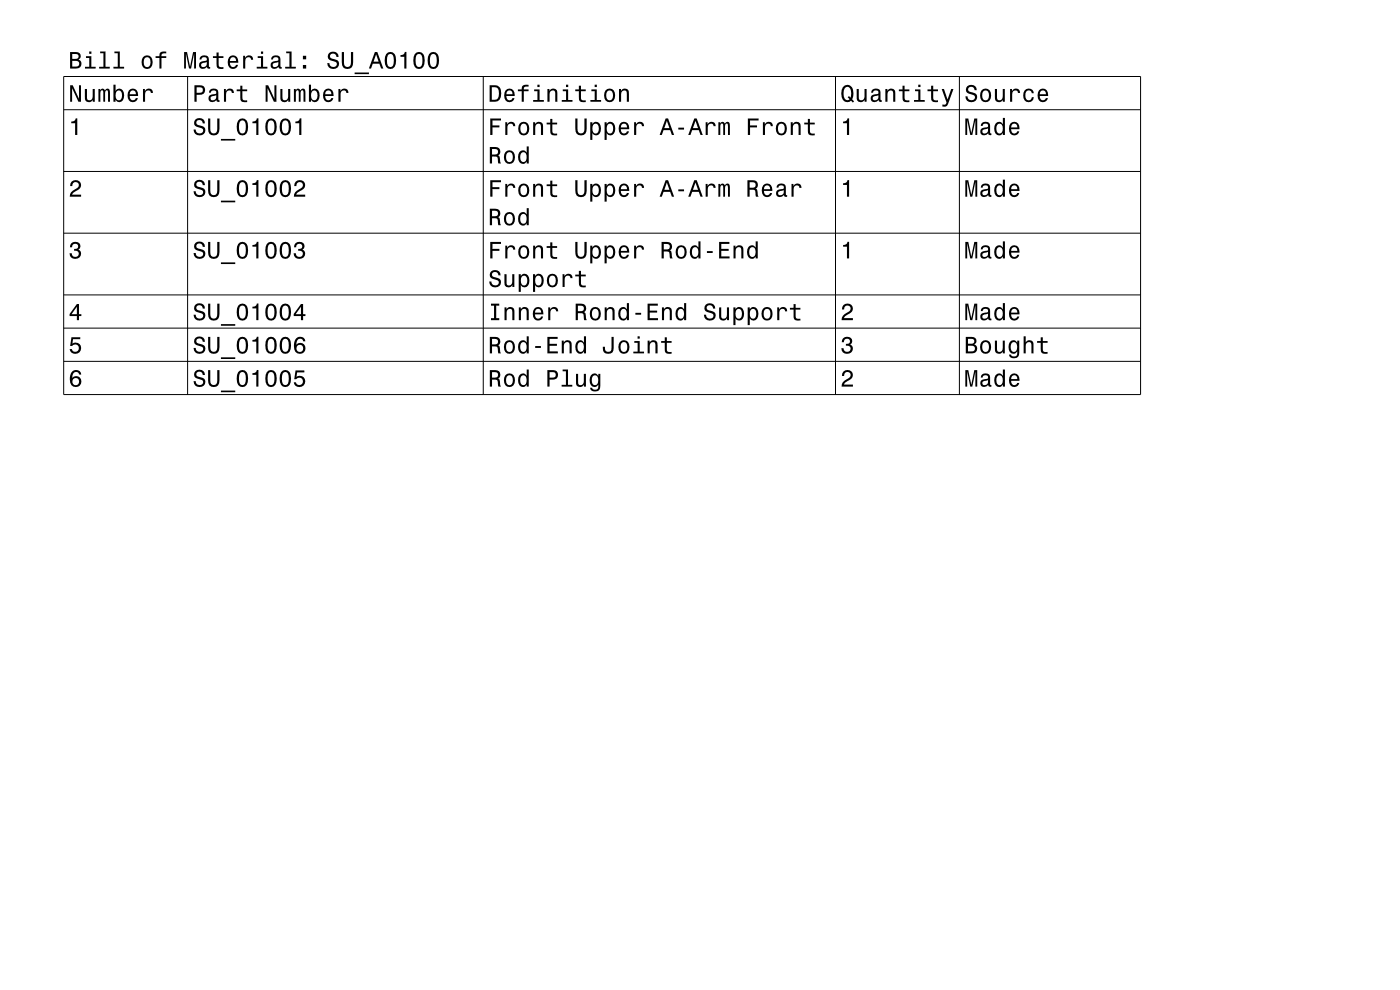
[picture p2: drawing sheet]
<svg xmlns="http://www.w3.org/2000/svg" width="297mm" height="210mm" viewBox="0 0 297 210" stroke-linecap="round" stroke-linejoin="round" font-family="sans-serif">
<g fill="#000">
<path d="M14.9 11v3.5h1.3a.98 .98 0 0 0 1.1-.7 .98 .98 0 0 0-.6-1.2 .86 .86 0 0 0 .4-1 .86 .86 0 0 0-1-.6zM15.3 11.5h.8a.53 .53 0 0 1 .6 .5 .53 .53 0 0 1-.7 .5h-.7zM15.3 12.9h.8a.61 .61 0 0 1 .7 .6 .61 .61 0 0 1-.7 .6h-.8zM18.2 11.9v.4h.7v1.9h-.9v.3h2.3v-.3h-.9v-2.3zM18.9 10.9v.5h.5v-.5zM21.2 10.9v.4h.7v2.9h-.9v.3h2.3v-.3h-.9v-3.3zM24.3 10.9v.4h.7v2.9h-.9v.3h2.2v-.3h-.9v-3.3zM30.3 12.1a1.53 1.53 0 0 0 .9 2.5 1.48 1.48 0 0 0 1.2-1.4 1.48 1.48 0 0 0-1.2-1.5l-.5 .1zM30.7 12.4a.67 .67 0 0 1 .7-.2 .67 .67 0 0 1 .5 .5 1.11 1.11 0 0 1-.7 1.5 1.17 1.17 0 0 1-.5-1.8zM33 11.9v.4h.8v2.2h.5v-2.2h1v-.4h-1v-.3l.3-.3h.7v-.4a1.04 1.04 0 0 0-1.5 .8v.2zM39.1 11v3.5h.3v-3.1l.7 3.1h.4l.7-3.1v3.1h.4v-3.5h-.6l-.7 3.1-.6-3.1zM42.6 12l-.3 .6h.4a.55 .55 0 0 1 .7-.5 .55 .55 0 0 1 .4 .8h-.2a1 1 0 0 0-1.1 .2 1 1 0 0 0-.2 1.1 .93 .93 0 0 0 1.6 0l.1 .3h.6v-.3h-.3v-1.6a1.02 1.02 0 0 0-1.7-.6zM42.8 13.5l1.1-.3a.77 .77 0 0 1-.2 .8 .77 .77 0 0 1-.9 .1zM45.9 11.1v.8h-.7v.4h.7l.1 1.8a1.05 1.05 0 0 0 1.4 .5v-.4a.68 .68 0 0 1-1-.3v-1.6h1v-.4h-1v-.8zM48.6 12.1a1.54 1.54 0 0 0 .8 2.5 1.07 1.07 0 0 0 1.1-.8h-.4l-.3 .3-.3 .1a.76 .76 0 0 1-.7-.9h1.7a1.17 1.17 0 0 0-.4-1.4 1.17 1.17 0 0 0-1.5 .2zM49 12.3a.66 .66 0 0 1 .8-.1 .66 .66 0 0 1 .3 .7h-1.3zM51.6 11.8v2.7h.4v-1.5a.66 .66 0 0 1 .4-.8 .66 .66 0 0 1 .8 .2l.1 .3h.4a.89 .89 0 0 0-.7-.9 .89 .89 0 0 0-1 .5v-.5zM54.7 11.9v.4h.7v1.9h-.9v.3h2.2v-.3h-.9v-2.3zM55.4 10.9v.5h.4v-.5zM57.8 12l-.3 .6h.4a.55 .55 0 0 1 .7-.5 .55 .55 0 0 1 .4 .8h-.2a1 1 0 0 0-1.1 .2 1 1 0 0 0-.2 1.1 .93 .93 0 0 0 1.6 0l.1 .3h.6v-.3h-.3v-1.6a1.02 1.02 0 0 0-1.7-.6zM57.9 13.5l1.1-.3a.77 .77 0 0 1-.2 .8 .77 .77 0 0 1-.8 .1zM60.7 10.9v.4h.7v2.9h-.9v.3h2.3v-.3h-.9v-3.3zM64.3 13.8v.7h.7v-.7zM64.3 11.8v.8h.7v-.8zM69.8 11.2a.96 .96 0 0 0-.2 1.1 .96 .96 0 0 0 .9 .6 .77 .77 0 0 1 .9 .9 .84 .84 0 0 1-.9 .4 .84 .84 0 0 1-.6-.8h-.5a1.21 1.21 0 0 0 1.5 1.3 1.21 1.21 0 0 0 .7-1.9l-.8-.3a.71 .71 0 0 1-.8-.6 .7 .7 0 0 1 .8-.5 .7 .7 0 0 1 .6 .7h.4a1.16 1.16 0 0 0-.7-1.1 1.16 1.16 0 0 0-1.3 .2zM72.5 11v2.2a1.22 1.22 0 0 0 1.2 1.4 1.22 1.22 0 0 0 1.2-1.4v-2.2h-.4v2.2a.77 .77 0 0 1-.8 1 .77 .77 0 0 1-.7-1v-2.2zM75.2 15.4v.3h3.1v-.3zM79.5 11l-1.2 3.5h.4l.4-1h1.4l.3 1h.5l-1.3-3.5zM79.8 11.5l.5 1.6h-1.1zM81.9 11.5a2.67 2.67 0 0 0 .4 3 1.14 1.14 0 0 0 1.7-.9 2.31 2.31 0 0 0-.7-2.5l-.5-.1-.5 .1zM82.5 11.5h.7a2.37 2.37 0 0 1 0 2.6h-.7a2.38 2.38 0 0 1 0-2.6zM84.9 11.7v.3h.9v2.5h.4v-3.5h-.3a.77 .77 0 0 1-1 .7zM88 11.5a2.68 2.68 0 0 0 .4 3 1.13 1.13 0 0 0 1.6-.9 2.31 2.31 0 0 0-.6-2.5l-.5-.1-.5 .1zM88.6 11.5h.6a2.38 2.38 0 0 1 0 2.6h-.6a2.38 2.38 0 0 1 0-2.6zM91 11.5a2.67 2.67 0 0 0 .4 3 1.14 1.14 0 0 0 1.7-.9 2.31 2.31 0 0 0-.7-2.5l-.5-.1-.5 .1zM91.6 11.5h.7a2.37 2.37 0 0 1 0 2.6h-.7a2.38 2.38 0 0 1 0-2.6z" fill-rule="evenodd"/>
<path d="M103.9 18.1v3.5h1.1a1.42 1.42 0 0 0 1.3-1.8 1.38 1.38 0 0 0-1.3-1.7zM104.3 18.5l1.1 .1a1.89 1.89 0 0 1 0 2.5l-1.1 .1zM107.3 19.2a1.54 1.54 0 0 0 .8 2.5 1.06 1.06 0 0 0 1-.9h-.4l-.2 .4-.4 .1a.76 .76 0 0 1-.7-.9h1.8a1.16 1.16 0 0 0-.5-1.4 1.16 1.16 0 0 0-1.4 .2zM107.6 19.4a.66 .66 0 0 1 .8-.1 .66 .66 0 0 1 .3 .7h-1.3zM109.9 19v.3h.8v2.3h.4v-2.3h1v-.3h-1l.1-.4 .3-.2h.6v-.4a1.04 1.04 0 0 0-1.4 .7v.3zM113.3 19v.3h.7v1.9h-.9v.4h2.3v-.4h-.9v-2.2zM114 18v.5h.5v-.5zM116.1 18.9v2.7h.5v-1.6a.63 .63 0 0 1 .4-.8 .63 .63 0 0 1 .8 .4v2h.4v-1.8a.89 .89 0 0 0-.6-1 .89 .89 0 0 0-1 .5v-.4zM119.4 19v.3h.7v1.9h-.9v.4h2.2v-.4h-.9v-2.2zM120.1 18v.5h.4v-.5zM122.8 18.2v.8h-.8v.3h.8v1.8a1.05 1.05 0 0 0 1.5 .6v-.4a.68 .68 0 0 1-1-.4l-.1-1.6h1.1v-.3h-1.1v-.8zM125.5 19v.3h.7v1.9h-.9v.4h2.2v-.4h-.9v-2.2zM126.1 18v.5h.5v-.5zM128.5 19.2a1.53 1.53 0 0 0 .8 2.5 1.48 1.48 0 0 0 1.2-1.5 1.48 1.48 0 0 0-1.2-1.4l-.5 .1zM128.8 19.4a.67 .67 0 0 1 .7-.2 .67 .67 0 0 1 .5 .6 1.11 1.11 0 0 1-.7 1.5 1.17 1.17 0 0 1-.5-1.9zM131.3 18.9v2.7h.5v-1.6a.63 .63 0 0 1 .4-.8 .63 .63 0 0 1 .8 .4v2h.4v-1.8a.89 .89 0 0 0-.6-1 .89 .89 0 0 0-1.1 .5v-.4z" fill-rule="evenodd"/>
<path d="M14.9 18.1v3.5h.4v-2.9l1.3 2.9h.6v-3.5h-.4v2.9l-1.4-2.9zM18 18.9v1.8a.89 .89 0 0 0 .6 .9 .89 .89 0 0 0 1.1-.4v.4h.4v-2.7h-.4v1.5a.64 .64 0 0 1-.4 .8 .64 .64 0 0 1-.8-.3v-2zM20.9 18.9v2.7h.4v-2.1l.2-.3h.3l.1 .3v2.1h.4v-2.1l.4-.4 .2 .2v.4v1.9h.4v-1.9a.69 .69 0 0 0-.5-.9l-.5 .4-.2-.3-.3-.1-.5 .4v-.3zM24.1 18v3.6h.4v-.4a.92 .92 0 0 0 1 .5 .92 .92 0 0 0 .8-.9 1.5 1.5 0 0 0-1-2l-.5 .1-.3 .4v-1.3zM24.7 19.4a.63 .63 0 0 1 .7-.2 .63 .63 0 0 1 .4 .6 1.13 1.13 0 0 1-.6 1.5 1.18 1.18 0 0 1-.5-1.9zM27.4 19.2a1.54 1.54 0 0 0 .8 2.5 1.06 1.06 0 0 0 1-.9h-.4l-.2 .4-.4 .1a.76 .76 0 0 1-.7-.9h1.8a1.16 1.16 0 0 0-.5-1.4 1.16 1.16 0 0 0-1.4 .2zM27.7 19.4a.66 .66 0 0 1 .8-.1 .66 .66 0 0 1 .3 .7h-1.3zM30.3 18.9v2.7h.5v-1.6a.66 .66 0 0 1 .3-.7 .66 .66 0 0 1 .9 .2v.2h.4a.89 .89 0 0 0-.6-.9 .89 .89 0 0 0-1.1 .5v-.4z" fill-rule="evenodd"/>
<path d="M15.1 25.8a.77 .77 0 0 0 1-.7h.3v3.5h-.5v-2.5h-.8z" fill-rule="evenodd"/>
<path d="M41.3 18.1v3.5h.4v-1.5a1.34 1.34 0 0 0 1.8-1 .93 .93 0 0 0-1-1zM41.7 18.5a1.13 1.13 0 0 1 1.3 .3 .6 .6 0 0 1-.1 .7 .6 .6 0 0 1-.6 .2h-.6zM44.6 19l-.3 .7h.4a.55 .55 0 0 1 .7-.6 .55 .55 0 0 1 .4 .8l-.2 .1a1 1 0 0 0-1.1 .2 1 1 0 0 0-.2 1 .94 .94 0 0 0 1.6 0l.1 .3 .6 .1v-.3l-.3-.1v-1.6a1.02 1.02 0 0 0-1.7-.6zM44.8 20.5l1.1-.3a.77 .77 0 0 1-.2 .9 .77 .77 0 0 1-.9 .1zM47.5 18.9v2.7h.5v-1.6a.66 .66 0 0 1 .3-.7 .66 .66 0 0 1 .8 .2l.1 .2h.4a.89 .89 0 0 0-.7-.9 .89 .89 0 0 0-1 .5v-.4zM51 18.2v.8h-.8v.3h.8v1.8a1.04 1.04 0 0 0 1.4 .6v-.4a.68 .68 0 0 1-1-.4v-1.6h1v-.3h-1v-.8zM56.3 18.1v3.5h.5v-2.9l1.3 2.9h.5v-3.5h-.4v2.9l-1.3-2.9zM59.5 18.9v1.8a.89 .89 0 0 0 .6 .9 .89 .89 0 0 0 1.1-.4v.4h.4v-2.7h-.5v1.5a.65 .65 0 0 1-.4 .8 .65 .65 0 0 1-.8-.3v-2zM62.3 18.9v2.7h.5v-2.1l.2-.3h.2l.2 .3v2.1h.4v-2.1l.3-.4 .2 .2 .1 .4v1.9h.4v-1.9a.69 .69 0 0 0-.5-.9l-.6 .4-.2-.3-.3-.1-.5 .4v-.3zM65.5 18v3.6h.5v-.4a.92 .92 0 0 0 1 .5 .92 .92 0 0 0 .7-.9 1.5 1.5 0 0 0-.9-2l-.5 .1-.3 .4v-1.3zM66.2 19.4a.63 .63 0 0 1 .7-.2 .63 .63 0 0 1 .4 .6 1.13 1.13 0 0 1-.6 1.5 1.18 1.18 0 0 1-.5-1.9zM68.8 19.2a1.54 1.54 0 0 0 .8 2.5 1.05 1.05 0 0 0 1.1-.9h-.4l-.2 .4-.4 .1a.76 .76 0 0 1-.7-.9h1.8a1.16 1.16 0 0 0-.5-1.4 1.16 1.16 0 0 0-1.5 .2zM69.2 19.4a.66 .66 0 0 1 .8-.1 .66 .66 0 0 1 .3 .7h-1.3zM71.8 18.9v2.7h.4v-1.6a.66 .66 0 0 1 .4-.7 .66 .66 0 0 1 .8 .2l.1 .2h.4a.89 .89 0 0 0-.7-.9 .89 .89 0 0 0-1 .5v-.4z" fill-rule="evenodd"/>
<path d="M41.5 25.3a.96 .96 0 0 0-.3 1.1 .96 .96 0 0 0 .9 .6 .77 .77 0 0 1 .9 .9 .83 .83 0 0 1-.9 .4 .83 .83 0 0 1-.6-.8h-.4a1.21 1.21 0 0 0 1.5 1.3 1.21 1.21 0 0 0 .7-1.9l-.8-.3a.71 .71 0 0 1-.9-.6 .7 .7 0 0 1 .8-.5 .7 .7 0 0 1 .6 .7h.5a1.16 1.16 0 0 0-.7-1.1 1.16 1.16 0 0 0-1.3 .2zM44.1 25.1v2.2a1.22 1.22 0 0 0 1.3 1.4 1.22 1.22 0 0 0 1.2-1.4v-2.2h-.5v2.2a.77 .77 0 0 1-.7 1 .77 .77 0 0 1-.8-1v-2.2zM46.9 29.5v.3h3v-.3zM50.5 25.6a2.68 2.68 0 0 0 .4 3 1.13 1.13 0 0 0 1.7-.9 2.32 2.32 0 0 0-.7-2.5l-.5-.1-.5 .1zM51.1 25.6h.7a2.38 2.38 0 0 1 0 2.6h-.7a2.38 2.38 0 0 1 0-2.6zM53.6 25.8v.3h.8v2.5h.4v-3.5h-.3a.77 .77 0 0 1-.9 .7zM56.6 25.6a2.67 2.67 0 0 0 .4 3 1.14 1.14 0 0 0 1.6-.9 2.31 2.31 0 0 0-.6-2.5l-.5-.1-.5 .1zM57.2 25.6h.6a2.38 2.38 0 0 1 0 2.6h-.6a2.37 2.37 0 0 1 0-2.6zM59.6 25.6a2.68 2.68 0 0 0 .4 3 1.14 1.14 0 0 0 1.7-.9 2.31 2.31 0 0 0-.6-2.5l-.6-.1-.5 .1zM60.2 25.6h.7a2.37 2.37 0 0 1 0 2.6h-.7a2.38 2.38 0 0 1 0-2.6zM62.7 25.8v.3h.8v2.5h.4v-3.5h-.3a.77 .77 0 0 1-.9 .7z" fill-rule="evenodd"/>
<path d="M103.9 31.2v3.5h.5v-1.5a.84 .84 0 0 1 1.2 .6l.1 .9h.6l-.3-1.5-.3-.2a.97 .97 0 0 0 .4-1.2 .97 .97 0 0 0-1-.6zM104.4 31.6a1.07 1.07 0 0 1 1.2 .3 .6 .6 0 0 1-.1 .7 .6 .6 0 0 1-.6 .2h-.5zM107.2 32.3a1.53 1.53 0 0 0 .9 2.5 1.48 1.48 0 0 0 1.1-1.5 1.48 1.48 0 0 0-1.1-1.4l-.5 .1zM107.5 32.5a.67 .67 0 0 1 .8-.2 .67 .67 0 0 1 .4 .6 1.11 1.11 0 0 1-.6 1.5 1.17 1.17 0 0 1-.6-1.9zM110.2 32.3a1.57 1.57 0 0 0 .8 2.5l.4-.2 .3-.3v.4h.5v-3.6h-.5v1.3a.89 .89 0 0 0-1.5-.1zM110.5 32.5a.62 .62 0 0 1 .7-.2 .62 .62 0 0 1 .5 .6 1.12 1.12 0 0 1-.7 1.5 1.19 1.19 0 0 1-.5-1.9z" fill-rule="evenodd"/>
<path d="M104 25.1v3.5h.5v-1.6h1.4v-.4h-1.4v-1h1.8v-.5zM107.2 25.9v2.7h.4v-1.5a.66 .66 0 0 1 .4-.8 .66 .66 0 0 1 .8 .2l.1 .3h.4a.89 .89 0 0 0-.7-.9 .89 .89 0 0 0-1 .5v-.5zM110.2 26.2a1.53 1.53 0 0 0 .9 2.5 1.48 1.48 0 0 0 1.2-1.4 1.48 1.48 0 0 0-1.2-1.5l-.5 .1zM110.6 26.5a.67 .67 0 0 1 .7-.3 .67 .67 0 0 1 .5 .6 1.11 1.11 0 0 1-.7 1.5 1.17 1.17 0 0 1-.5-1.8zM113.1 25.9v2.7h.4v-1.5a.63 .63 0 0 1 .6-.9 .63 .63 0 0 1 .7 .7v1.7h.4v-1.7a.89 .89 0 0 0-.6-1 .89 .89 0 0 0-1.1 .4v-.4zM116.7 25.2v.8h-.7v.4h.7l.1 1.8a1.05 1.05 0 0 0 1.4 .5v-.4a.68 .68 0 0 1-1-.3v-1.6h1v-.4h-1v-.8zM122 25.1v2.2a1.22 1.22 0 0 0 1.3 1.4 1.22 1.22 0 0 0 1.2-1.4v-2.2h-.5v2.2a.77 .77 0 0 1-.7 1 .77 .77 0 0 1-.8-1v-2.2zM125.2 25.9v3.8h.5v-1.5a.93 .93 0 0 0 1 .5 .93 .93 0 0 0 .7-.8 1.5 1.5 0 0 0-1-2.1l-.4 .2-.3 .3v-.4zM125.8 26.5a.63 .63 0 0 1 .7-.2 .63 .63 0 0 1 .5 .5 1.13 1.13 0 0 1-.6 1.5 1.19 1.19 0 0 1-.6-1.8zM128.3 25.9v3.8h.4v-1.5a.93 .93 0 0 0 1 .5 .93 .93 0 0 0 .8-.8 1.5 1.5 0 0 0-1-2.1l-.5 .2-.3 .3v-.4zM128.9 26.5a.63 .63 0 0 1 .7-.2 .63 .63 0 0 1 .4 .5 1.13 1.13 0 0 1-.6 1.5 1.18 1.18 0 0 1-.5-1.8zM131.6 26.2a1.54 1.54 0 0 0 .7 2.5 1.06 1.06 0 0 0 1.1-.8h-.4l-.2 .3-.4 .1a.76 .76 0 0 1-.7-.9h1.8a1.16 1.16 0 0 0-.5-1.4 1.16 1.16 0 0 0-1.4 .2zM131.9 26.4a.66 .66 0 0 1 .8-.1 .66 .66 0 0 1 .3 .7h-1.3zM134.5 25.9v2.7h.5v-1.5a.66 .66 0 0 1 .3-.8 .66 .66 0 0 1 .9 .2v.3h.4a.89 .89 0 0 0-.7-.9 .89 .89 0 0 0-1 .5v-.5zM141.2 25.1l-1.3 3.5h.5l.4-1h1.4l.3 1h.5l-1.3-3.5zM141.5 25.6l.5 1.6h-1.1zM143.9 27.1v.4h1.2v-.4zM147.3 25.1l-1.3 3.5h.5l.3-1h1.4l.4 1h.5l-1.3-3.5zM147.5 25.6l.6 1.6h-1.1zM149.7 25.9v2.7h.4v-1.5a.66 .66 0 0 1 .4-.8 .66 .66 0 0 1 .8 .2l.1 .3h.4a.89 .89 0 0 0-.7-.9 .89 .89 0 0 0-1 .5v-.5zM152.4 25.9v2.7h.4v-1.8l.2-.6h.3l.1 .3v2.1h.4v-2l.4-.4 .2 .1v.4v1.9h.4v-1.8a.69 .69 0 0 0-.5-1l-.5 .4-.2-.3-.3-.1-.5 .4v-.3zM158.7 25.1v3.5h.4v-1.6h1.5v-.4h-1.5v-1h1.8v-.5zM161.8 25.9v2.7h.5v-1.5a.66 .66 0 0 1 .3-.8 .66 .66 0 0 1 .9 .2v.3h.5a.89 .89 0 0 0-.7-.9 .89 .89 0 0 0-1.1 .5v-.5zM164.9 26.2a1.53 1.53 0 0 0 .9 2.5 1.48 1.48 0 0 0 1.1-1.4 1.48 1.48 0 0 0-1.1-1.5l-.5 .1zM165.2 26.5a.67 .67 0 0 1 .7-.3 .67 .67 0 0 1 .5 .6 1.11 1.11 0 0 1-.6 1.5 1.17 1.17 0 0 1-.6-1.8zM167.7 25.9v2.7h.5v-1.5a.63 .63 0 0 1 .5-.9 .63 .63 0 0 1 .7 .7v1.7h.5v-1.7a.89 .89 0 0 0-.7-1 .89 .89 0 0 0-1 .4v-.4zM171.4 25.2v.8h-.8v.4h.8v1.8a1.05 1.05 0 0 0 1.4 .5v-.4a.68 .68 0 0 1-1-.3v-1.6h1v-.4h-1v-.8z" fill-rule="evenodd"/>
<path d="M178.9 25.8a.78 .78 0 0 0 .9-.7h.3v3.5h-.4v-2.5h-.8z" fill-rule="evenodd"/>
<path d="M178.8 18.5a2.52 2.52 0 0 0 .4 3.1l.6 .1 .7-.3 .4 .4 .3-.3-.4-.4a2.14 2.14 0 0 0-.8-3.1l-.8 .1zM179.4 18.5l.4-.1a1.69 1.69 0 0 1 .6 2.3l-.3-.3-.3 .2 .4 .4-.4 .3a1.69 1.69 0 0 1-.4-2.8zM181.7 18.9v1.8a.89 .89 0 0 0 .7 .9 .89 .89 0 0 0 1-.4v.4h.4v-2.7h-.4v1.5a.65 .65 0 0 1-.4 .8 .65 .65 0 0 1-.8-.3v-2zM185.1 19l-.3 .7h.4a.55 .55 0 0 1 .7-.6 .55 .55 0 0 1 .4 .8l-.2 .1a1 1 0 0 0-1.1 .2 1 1 0 0 0-.2 1 .94 .94 0 0 0 1.6 0l.1 .3 .6 .1v-.3l-.3-.1v-1.6a1.02 1.02 0 0 0-.7-.8 1.02 1.02 0 0 0-1 .2zM185.3 20.5l1-.3a.77 .77 0 0 1-.1 .9 .77 .77 0 0 1-.9 .1l-.2-.4zM187.8 18.9v2.7h.5v-1.6a.64 .64 0 0 1 .4-.8 .64 .64 0 0 1 .8 .4v2h.4v-1.8a.89 .89 0 0 0-.6-1 .89 .89 0 0 0-1.1 .5v-.4zM191.5 18.2v.8h-.8v.3h.8v1.8a1.05 1.05 0 0 0 1.4 .6v-.4a.68 .68 0 0 1-1-.4v-1.6h1v-.3h-1v-.8zM194.1 19v.3h.7v1.9h-.9v.4h2.3v-.4h-.9v-2.2zM194.8 18v.5h.5v-.5zM197.5 18.2v.8h-.7v.3h.7l.1 1.8a1.05 1.05 0 0 0 1.4 .6v-.4a.68 .68 0 0 1-1-.4v-1.6h1v-.3h-1v-.8zM199.8 18.9l1 2.8-.2 .5h-.7v.4a.89 .89 0 0 0 1.3-.7l1.1-3h-.5l-.8 2.2-.7-2.2z" fill-rule="evenodd"/>
<path d="M204.8 25.1v3.5h.4v-3.1l.6 3.1h.5l.6-3.1v3.1h.4v-3.5h-.6l-.6 3.1-.7-3.1zM208.3 26.1l-.2 .6h.4a.55 .55 0 0 1 .6-.5 .55 .55 0 0 1 .4 .8h-.2a1 1 0 0 0-1 .2 1 1 0 0 0-.3 1.1 .93 .93 0 0 0 1.7 0l.1 .3h.5v-.3h-.2l-.1-.3v-1.4a1.02 1.02 0 0 0-.6-.8 1.02 1.02 0 0 0-1.1 .3zM208.5 27.6l1.1-.3a.77 .77 0 0 1-.2 .8 .77 .77 0 0 1-.9 .1l-.1-.3zM211.2 26.2a1.58 1.58 0 0 0 .8 2.5l.4-.1 .3-.4v.4h.5v-3.6h-.5v1.3a.9 .9 0 0 0-1.5-.1zM211.6 26.5a.62 .62 0 0 1 .6-.2 .62 .62 0 0 1 .5 .5 1.12 1.12 0 0 1-.7 1.5 1.19 1.19 0 0 1-.4-1.8zM214.3 26.2a1.54 1.54 0 0 0 .8 2.5 1.07 1.07 0 0 0 1.1-.8h-.4l-.2 .3-.4 .1a.76 .76 0 0 1-.7-.9h1.8a1.16 1.16 0 0 0-.5-1.4 1.16 1.16 0 0 0-1.5 .2zM214.7 26.4a.66 .66 0 0 1 .8-.1 .66 .66 0 0 1 .3 .7h-1.3z" fill-rule="evenodd"/>
<path d="M205.2 18.3a.96 .96 0 0 0-.3 1.1 .96 .96 0 0 0 1 .6 .78 .78 0 0 1 .9 .9 .84 .84 0 0 1-.9 .3 .84 .84 0 0 1-.6-.8h-.5a1.21 1.21 0 0 0 1.5 1.3 1.21 1.21 0 0 0 .7-1.8l-1.2-.4a.58 .58 0 0 1-.4-.8 .58 .58 0 0 1 .9-.2l.2 .1 .3 .5h.4a1.16 1.16 0 0 0-.7-1.1 1.16 1.16 0 0 0-1.3 .3zM208.2 19.2a1.53 1.53 0 0 0 .9 2.5 1.48 1.48 0 0 0 1.2-1.5 1.48 1.48 0 0 0-1.2-1.4l-.5 .1zM208.6 19.4a.67 .67 0 0 1 .7-.2 .67 .67 0 0 1 .5 .6 1.11 1.11 0 0 1-.7 1.5 1.17 1.17 0 0 1-.5-1.9zM211.1 18.9v1.8a.89 .89 0 0 0 .6 .9 .89 .89 0 0 0 1-.4v.4h.5v-2.7h-.5v1.5a.65 .65 0 0 1-.4 .8 .65 .65 0 0 1-.8-.3v-2zM214.3 18.9v2.7h.4v-1.6a.66 .66 0 0 1 .4-.7 .66 .66 0 0 1 .8 .2v.2h.5a.89 .89 0 0 0-.7-.9 .89 .89 0 0 0-1 .5v-.4zM217.4 19.2a1.53 1.53 0 0 0 .8 2.5 1.05 1.05 0 0 0 1.1-1.1h-.4a.67 .67 0 0 1-.6 .7 .67 .67 0 0 1-.7-.6 1.11 1.11 0 0 1 .6-1.5 .6 .6 0 0 1 .7 .6h.4a1.09 1.09 0 0 0-.7-1 1.09 1.09 0 0 0-1.2 .4zM220.4 19.2a1.54 1.54 0 0 0 .8 2.5 1.06 1.06 0 0 0 1.1-.9h-.4l-.3 .4-.3 .1a.76 .76 0 0 1-.7-.9h1.8a1.17 1.17 0 0 0-.5-1.4 1.17 1.17 0 0 0-1.5 .2zM220.8 19.4a.66 .66 0 0 1 .8-.1 .66 .66 0 0 1 .3 .7h-1.3z" fill-rule="evenodd"/>
<path d="M15.1 51.6a1.08 1.08 0 0 1 1.4-.2 1.08 1.08 0 0 1 .5 1.3l-.4 .2a1.06 1.06 0 0 1 .5 1.3 1.06 1.06 0 0 1-1.2 .7 1.1 1.1 0 0 1-1.1-1.2h.4a.71 .71 0 0 0 1 .8 .71 .71 0 0 0 .1-1.3h-.6v-.4a.61 .61 0 0 0 .8-.3 .61 .61 0 0 0-.2-.8 .61 .61 0 0 0-.8 .2l-.2 .6h-.5z" fill-rule="evenodd"/>
<path d="M15.2 38.5a1.18 1.18 0 0 1 1.9 .3 1.18 1.18 0 0 1-.9 1.7l-.6 .4-.3 .4h1.9v.4h-2.4a1.8 1.8 0 0 1 1.4-1.7 .71 .71 0 0 0 .5-.9 .71 .71 0 0 0-.8-.5 .71 .71 0 0 0-.6 .9h-.4z" fill-rule="evenodd"/>
<path d="M41.5 38.4a.96 .96 0 0 0-.3 1.1 .96 .96 0 0 0 .9 .6 .77 .77 0 0 1 .9 .9 .84 .84 0 0 1-.9 .4 .84 .84 0 0 1-.6-.8h-.4a1.21 1.21 0 0 0 1.4 1.3 1.21 1.21 0 0 0 .8-1.9l-1.2-.4a.58 .58 0 0 1-.4-.8 .58 .58 0 0 1 .9-.2l.2 .1 .2 .6h.5a1.16 1.16 0 0 0-.7-1.1 1.16 1.16 0 0 0-1.3 .2zM44.1 38.2v2.2a1.22 1.22 0 0 0 1.3 1.4 1.22 1.22 0 0 0 1.2-1.4v-2.2h-.5v2.2a.77 .77 0 0 1-.7 1 .77 .77 0 0 1-.8-1v-2.2zM46.9 42.6v.3h3v-.3zM50.5 38.7a2.68 2.68 0 0 0 .4 3 1.13 1.13 0 0 0 1.7-.9 2.31 2.31 0 0 0-.7-2.5l-.5-.1-.5 .1zM51.1 38.7h.7a2.38 2.38 0 0 1 0 2.6h-.7a2.38 2.38 0 0 1 0-2.6zM53.6 38.9v.3h.8v2.5h.4v-3.5h-.3a.77 .77 0 0 1-.9 .7zM56.6 38.7a2.67 2.67 0 0 0 .4 3 1.14 1.14 0 0 0 1.6-.9 2.3 2.3 0 0 0-.6-2.5l-.5-.1-.5 .1zM57.2 38.7h.6a2.38 2.38 0 0 1 0 2.6h-.6a2.37 2.37 0 0 1 0-2.6zM59.6 38.7a2.68 2.68 0 0 0 .4 3 1.14 1.14 0 0 0 1.7-.9 2.3 2.3 0 0 0-.6-2.5l-.6-.1-.5 .1zM60.2 38.7h.7a2.37 2.37 0 0 1 0 2.6h-.7a2.38 2.38 0 0 1 0-2.6zM62.7 38.5l-.3 1h.5a.7 .7 0 0 1 .5-.9 .7 .7 0 0 1 .8 .5 .7 .7 0 0 1-.4 .9 1.8 1.8 0 0 0-1.5 1.7h2.4v-.4h-1.9a2.2 2.2 0 0 1 1.5-1.2 1.13 1.13 0 0 0 .1-1.6 1.13 1.13 0 0 0-1.7 0z" fill-rule="evenodd"/>
<path d="M41.5 51.5a.96 .96 0 0 0-.3 1.1 .96 .96 0 0 0 .9 .6 .77 .77 0 0 1 .9 .9 .83 .83 0 0 1-.9 .4 .83 .83 0 0 1-.6-.8h-.4a1.21 1.21 0 0 0 1.5 1.3 1.21 1.21 0 0 0 .7-1.9l-.8-.3a.71 .71 0 0 1-.9-.6 .7 .7 0 0 1 .8-.6 .7 .7 0 0 1 .6 .8h.5a1.16 1.16 0 0 0-.7-1.1 1.16 1.16 0 0 0-1.3 .2zM44.1 51.3v2.2a1.22 1.22 0 0 0 1.3 1.4 1.22 1.22 0 0 0 1.2-1.4v-2.2h-.5v2.2a.77 .77 0 0 1-.7 1 .77 .77 0 0 1-.8-1v-2.2zM46.9 55.7v.3h3v-.3zM50.5 51.8a2.68 2.68 0 0 0 .4 3 1.13 1.13 0 0 0 1.7-.9 2.32 2.32 0 0 0-.7-2.5l-.5-.1-.5 .1zM51.1 51.8h.7a2.38 2.38 0 0 1 0 2.6h-.7a2.38 2.38 0 0 1 0-2.6zM53.6 52v.3h.8v2.5h.4v-3.5h-.3a.77 .77 0 0 1-.9 .7zM56.6 51.8a2.67 2.67 0 0 0 .4 3 1.14 1.14 0 0 0 1.6-.9 2.31 2.31 0 0 0-.6-2.5l-.5-.1-.5 .1zM57.2 51.8h.6a2.38 2.38 0 0 1 0 2.6h-.6a2.37 2.37 0 0 1 0-2.6zM59.6 51.8a2.68 2.68 0 0 0 .4 3 1.14 1.14 0 0 0 1.7-.9 2.31 2.31 0 0 0-.6-2.5l-.6-.1-.5 .1zM60.2 51.8h.7a2.37 2.37 0 0 1 0 2.6h-.7a2.38 2.38 0 0 1 0-2.6zM62.7 51.6l-.3 .9h.4a.62 .62 0 0 1 .4-.8 .62 .62 0 0 1 .8 .3 .62 .62 0 0 1-.3 .8h-.4v.4a.72 .72 0 0 1 .9 .4 .72 .72 0 0 1-.5 1 .72 .72 0 0 1-.9-.5v-.4h-.5a1.18 1.18 0 0 0 1.5 1.2 1.18 1.18 0 0 0 .6-1.8l-.2-.2a.91 .91 0 0 0 .3-1.1 .91 .91 0 0 0-1-.5z" fill-rule="evenodd"/>
<path d="M103.9 44.3v3.5h.5v-1.5a.85 .85 0 0 1 1.2 .5l.1 1h.6l-.3-1.5-.3-.2a.97 .97 0 0 0 .4-1.2 .97 .97 0 0 0-1-.6zM104.4 44.7a1.09 1.09 0 0 1 1.2 .3 .6 .6 0 0 1 0 .7 .6 .6 0 0 1-.7 .2h-.5zM107.2 45.4a1.53 1.53 0 0 0 .9 2.5 1.48 1.48 0 0 0 1.1-1.5 1.48 1.48 0 0 0-1.1-1.4l-.5 .1zM107.5 45.6a.67 .67 0 0 1 .8-.2 .67 .67 0 0 1 .4 .6 1.11 1.11 0 0 1-.6 1.5 1.17 1.17 0 0 1-.6-1.9zM110.2 45.4a1.57 1.57 0 0 0 .8 2.5l.4-.2 .3-.3v.4h.5v-3.6h-.5v1.3a.89 .89 0 0 0-1.5-.1zM110.5 45.6a.62 .62 0 0 1 .7-.2 .62 .62 0 0 1 .5 .6 1.11 1.11 0 0 1-.7 1.5 1.19 1.19 0 0 1-.5-1.9z" fill-rule="evenodd"/>
<path d="M104 38.2v3.5h.5v-1.6h1.4v-.4h-1.4v-1h1.8v-.5zM107.2 39v2.7h.4v-1.5a.67 .67 0 0 1 .4-.8 .67 .67 0 0 1 .8 .2l.1 .3h.4a.89 .89 0 0 0-.7-1 .89 .89 0 0 0-1 .6v-.5zM110.2 39.3a1.53 1.53 0 0 0 .9 2.5 1.48 1.48 0 0 0 1.2-1.4 1.48 1.48 0 0 0-1.2-1.5l-.5 .1zM110.6 39.6a.67 .67 0 0 1 .7-.3 .67 .67 0 0 1 .5 .6 1.11 1.11 0 0 1-.7 1.5 1.17 1.17 0 0 1-.5-1.8zM113.1 39v2.7h.4v-1.5a.64 .64 0 0 1 .4-.8 .64 .64 0 0 1 .8 .3l.1 2h.4v-1.8a.89 .89 0 0 0-.6-.9 .89 .89 0 0 0-1.1 .4v-.4zM116.7 38.3v.8h-.7v.4h.7l.1 1.8a1.05 1.05 0 0 0 1.4 .5v-.4a.68 .68 0 0 1-1-.3v-1.6h1v-.4h-1v-.8zM122 38.2v2.2a1.22 1.22 0 0 0 1.3 1.4 1.22 1.22 0 0 0 1.2-1.4v-2.2h-.5v2.2a.77 .77 0 0 1-.7 1 .77 .77 0 0 1-.8-1v-2.2zM125.2 39v3.8h.5v-1.5a.93 .93 0 0 0 1 .5 .93 .93 0 0 0 .7-.8 1.5 1.5 0 0 0-1-2.1l-.4 .1-.3 .4v-.4zM125.8 39.6a.63 .63 0 0 1 .7-.3 .63 .63 0 0 1 .5 .6 1.13 1.13 0 0 1-.6 1.5 1.18 1.18 0 0 1-.6-1.8zM128.3 39v3.8h.4v-1.5a.93 .93 0 0 0 1 .5 .93 .93 0 0 0 .8-.8 1.5 1.5 0 0 0-1-2.1l-.5 .1-.3 .4v-.4zM128.9 39.6a.63 .63 0 0 1 .7-.3 .63 .63 0 0 1 .4 .6 1.13 1.13 0 0 1-.6 1.5 1.18 1.18 0 0 1-.5-1.8zM131.6 39.3a1.54 1.54 0 0 0 .7 2.5 1.05 1.05 0 0 0 1.1-.8h-.4l-.2 .3-.4 .1a.76 .76 0 0 1-.7-.9h1.8a1.16 1.16 0 0 0-.5-1.4 1.16 1.16 0 0 0-1.4 .2zM131.9 39.5a.66 .66 0 0 1 .8-.1 .66 .66 0 0 1 .3 .7h-1.3zM134.5 39v2.7h.5v-1.5a.66 .66 0 0 1 .3-.8 .66 .66 0 0 1 .9 .2v.3h.4a.89 .89 0 0 0-.7-1 .89 .89 0 0 0-1 .6v-.5zM141.2 38.2l-1.3 3.5h.5l.4-1h1.4l.3 1h.5l-1.3-3.5zM141.5 38.7l.5 1.6h-1.1zM143.9 40.2v.4h1.2v-.4zM147.3 38.2l-1.3 3.5h.5l.3-1h1.4l.4 1h.5l-1.3-3.5zM147.5 38.7l.6 1.6h-1.1zM149.7 39v2.7h.4v-1.5a.66 .66 0 0 1 .4-.8 .66 .66 0 0 1 .8 .2l.1 .3h.4a.89 .89 0 0 0-.7-1 .89 .89 0 0 0-1 .6v-.5zM152.4 39v2.7h.4v-1.8l.2-.6h.3l.1 .3v2.1h.4v-2.1l.4-.3 .2 .1v.4v1.9h.4v-1.8a.69 .69 0 0 0-.5-1l-.5 .4-.2-.3-.3-.1-.5 .4v-.3zM158.6 38.2v3.5h.4v-1.5a.84 .84 0 0 1 1.3 .6l.1 .9h.5l-.3-1.5-.3-.2a.97 .97 0 0 0 .4-1.1 .97 .97 0 0 0-1-.7zM159 38.7a1.09 1.09 0 0 1 1.3 .3 .6 .6 0 0 1-.1 .6 .6 .6 0 0 1-.6 .2h-.6zM161.9 39.3a1.54 1.54 0 0 0 .8 2.5 1.05 1.05 0 0 0 1.1-.8h-.4l-.3 .3-.3 .1a.76 .76 0 0 1-.7-.9h1.7a1.16 1.16 0 0 0-.4-1.4 1.16 1.16 0 0 0-1.5 .2zM162.3 39.5a.66 .66 0 0 1 .8-.1 .66 .66 0 0 1 .3 .7h-1.3zM165 39.2l-.3 .6h.4a.55 .55 0 0 1 .7-.5 .55 .55 0 0 1 .4 .7l-.2 .1a1 1 0 0 0-1.1 .2 1 1 0 0 0-.2 1 .93 .93 0 0 0 1.6 .1l.1 .3h.6v-.3l-.3-.1v-1.6a1.02 1.02 0 0 0-.7-.8 1.02 1.02 0 0 0-1 .3zM165.2 40.7l1.1-.3a.77 .77 0 0 1-.2 .8 .77 .77 0 0 1-.9 .1l-.1-.3zM167.9 39v2.7h.5v-1.5a.67 .67 0 0 1 .3-.8 .67 .67 0 0 1 .9 .2v.3h.4a.89 .89 0 0 0-.7-1 .89 .89 0 0 0-1 .6v-.5z" fill-rule="evenodd"/>
<path d="M104 51.3v3.5h.5v-1.6h1.4v-.4h-1.4v-1.1h1.8v-.4zM107.2 52.1v2.7h.4v-1.5a.66 .66 0 0 1 .4-.8 .66 .66 0 0 1 .8 .2l.1 .3h.4a.89 .89 0 0 0-.7-1 .89 .89 0 0 0-1 .6v-.5zM110.2 52.4a1.53 1.53 0 0 0 .9 2.5 1.48 1.48 0 0 0 1.2-1.4 1.48 1.48 0 0 0-1.2-1.5l-.5 .1zM110.6 52.7a.67 .67 0 0 1 .7-.3 .67 .67 0 0 1 .5 .6 1.11 1.11 0 0 1-.7 1.5 1.17 1.17 0 0 1-.5-1.8zM113.1 52.1v2.7h.4v-1.5a.63 .63 0 0 1 .6-.9 .63 .63 0 0 1 .7 .7v1.7h.4v-1.8a.89 .89 0 0 0-.6-.9 .89 .89 0 0 0-1.1 .4v-.4zM116.7 51.4v.8h-.7v.4h.7l.1 1.8a1.05 1.05 0 0 0 1.4 .5v-.4a.68 .68 0 0 1-1-.3v-1.6h1v-.4h-1v-.8zM122 51.3v2.2a1.22 1.22 0 0 0 1.3 1.4 1.22 1.22 0 0 0 1.2-1.4v-2.2h-.5v2.2a.77 .77 0 0 1-.7 1 .77 .77 0 0 1-.8-1v-2.2zM125.2 52.1v3.8h.5v-1.5a.93 .93 0 0 0 1 .5 .93 .93 0 0 0 .7-.8 1.5 1.5 0 0 0-1-2.1l-.4 .1-.3 .4v-.4zM125.8 52.7a.63 .63 0 0 1 .7-.3 .63 .63 0 0 1 .5 .6 1.13 1.13 0 0 1-.6 1.5 1.19 1.19 0 0 1-.6-1.8zM128.3 52.1v3.8h.4v-1.5a.93 .93 0 0 0 1 .5 .93 .93 0 0 0 .8-.8 1.5 1.5 0 0 0-1-2.1l-.5 .1-.3 .4v-.4zM128.9 52.7a.63 .63 0 0 1 .7-.3 .63 .63 0 0 1 .4 .6 1.13 1.13 0 0 1-.6 1.5 1.18 1.18 0 0 1-.5-1.8zM131.6 52.4a1.54 1.54 0 0 0 .7 2.5 1.05 1.05 0 0 0 1.1-.9h-.4l-.2 .4-.4 .1a.76 .76 0 0 1-.7-.9h1.8a1.16 1.16 0 0 0-.5-1.4 1.16 1.16 0 0 0-1.4 .2zM131.9 52.6a.66 .66 0 0 1 .8-.1 .66 .66 0 0 1 .3 .7h-1.3zM134.5 52.1v2.7h.5v-1.5a.66 .66 0 0 1 .3-.8 .66 .66 0 0 1 .9 .2v.3h.4a.89 .89 0 0 0-.7-1 .89 .89 0 0 0-1 .6v-.5zM140.3 51.3v3.5h.5v-1.5a1.08 1.08 0 0 1 1.2 .3l.2 1.2h.5l-.3-1.5-.3-.2a.97 .97 0 0 0 .4-1.1 .97 .97 0 0 0-1-.7zM140.8 51.7a1.09 1.09 0 0 1 1.2 .4 .6 .6 0 0 1 0 .6 .6 .6 0 0 1-.6 .2h-.6zM143.6 52.4a1.53 1.53 0 0 0 .9 2.5 1.48 1.48 0 0 0 1.2-1.4 1.48 1.48 0 0 0-1.2-1.5l-.5 .1zM144 52.7a.67 .67 0 0 1 .7-.3 .67 .67 0 0 1 .5 .6 1.11 1.11 0 0 1-.7 1.5 1.17 1.17 0 0 1-.5-1.8zM146.6 52.4a1.57 1.57 0 0 0 .8 2.5l.4-.1 .4-.4v.4h.4v-3.6h-.4v1.3a.89 .89 0 0 0-1.6-.1zM147 52.7a.62 .62 0 0 1 .7-.3 .62 .62 0 0 1 .4 .6 1.12 1.12 0 0 1-.6 1.5 1.19 1.19 0 0 1-.5-1.8zM150 53.3v.4h1.2v-.4zM152.6 51.3v3.5h2.2v-.4h-1.8v-1.2h1.6v-.4h-1.6v-1.1h1.7v-.4zM155.6 52.1v2.7h.5v-1.5a.63 .63 0 0 1 .3-.8 .63 .63 0 0 1 .8 .3l.1 2h.4v-1.8a.89 .89 0 0 0-.6-.9 .89 .89 0 0 0-1.1 .4v-.4zM158.8 52.4a1.58 1.58 0 0 0 .7 2.5l.5-.1 .3-.4v.4h.5v-3.6h-.5v1.3a.9 .9 0 0 0-1.5-.1zM159.1 52.7a.62 .62 0 0 1 .7-.3 .62 .62 0 0 1 .4 .6 1.12 1.12 0 0 1-.6 1.5 1.19 1.19 0 0 1-.5-1.8z" fill-rule="evenodd"/>
<path d="M104.2 57.6a.96 .96 0 0 0-.3 1 .96 .96 0 0 0 1 .7 .77 .77 0 0 1 .9 .9 .83 .83 0 0 1-1 .3 .83 .83 0 0 1-.6-.8h-.4a1.21 1.21 0 0 0 1.5 1.3 1.21 1.21 0 0 0 .7-1.8l-1.2-.4a.58 .58 0 0 1-.4-.8 .58 .58 0 0 1 .9-.3l.2 .2 .2 .5h.5a1.16 1.16 0 0 0-.7-1.1 1.16 1.16 0 0 0-1.3 .3zM107 58.2v1.7a.89 .89 0 0 0 .6 1 .89 .89 0 0 0 1.1-.4v.4h.4v-2.7h-.4v1.5a.65 .65 0 0 1-.4 .8 .65 .65 0 0 1-.8-.3v-2zM110 58.2v3.7h.5v-1.4a.93 .93 0 0 0 1 .4 .93 .93 0 0 0 .7-.8 1.51 1.51 0 0 0-.9-2l-.5 .1-.3 .4v-.4zM110.7 58.7a.63 .63 0 0 1 .7-.2 .63 .63 0 0 1 .4 .6 1.13 1.13 0 0 1-.6 1.5 1.18 1.18 0 0 1-.5-1.9zM113.1 58.2v3.7h.4v-1.4a.93 .93 0 0 0 1 .4 .93 .93 0 0 0 .8-.8 1.5 1.5 0 0 0-1-2l-.5 .1-.3 .4v-.4zM113.7 58.7a.63 .63 0 0 1 .7-.2 .63 .63 0 0 1 .4 .6 1.13 1.13 0 0 1-.6 1.5 1.18 1.18 0 0 1-.5-1.9zM116.3 58.4a1.53 1.53 0 0 0 .9 2.6 1.48 1.48 0 0 0 1.2-1.5 1.48 1.48 0 0 0-1.2-1.4l-.5 .1zM116.6 58.7a.67 .67 0 0 1 .8-.2 .67 .67 0 0 1 .5 .6 1.11 1.11 0 0 1-.7 1.5 1.17 1.17 0 0 1-.6-1.9zM119.3 58.2v2.7h.5v-1.6a.66 .66 0 0 1 .3-.8 .66 .66 0 0 1 .9 .3v.2h.5a.89 .89 0 0 0-.7-.9 .89 .89 0 0 0-1.1 .5v-.4zM122.8 57.5v.8h-.8v.3h.8v1.8a1.05 1.05 0 0 0 1.5 .5v-.3a.68 .68 0 0 1-1-.4l-.1-1.6h1.1v-.3h-1.1v-.8z" fill-rule="evenodd"/>
<path d="M178.9 38.9a.77 .77 0 0 0 .9-.7h.3v3.5h-.4v-2.5h-.8z" fill-rule="evenodd"/>
<path d="M178.9 52a.78 .78 0 0 0 .9-.7h.3v3.5h-.4v-2.5h-.8z" fill-rule="evenodd"/>
<path d="M204.8 38.2v3.5h.4v-3.2l.6 3.2h.5l.6-3.2v3.2h.4v-3.5h-.6l-.6 3.1-.7-3.1zM208.3 39.2l-.2 .6h.4a.55 .55 0 0 1 .6-.5 .55 .55 0 0 1 .4 .7l-.2 .1a1 1 0 0 0-1 .2 1 1 0 0 0-.3 1 .94 .94 0 0 0 1.7 .1l.1 .3h.5v-.3l-.2-.1-.1-.2v-1.4a1.02 1.02 0 0 0-.6-.8 1.02 1.02 0 0 0-1.1 .3zM208.5 40.7l1.1-.3a.77 .77 0 0 1-.2 .8 .77 .77 0 0 1-.9 .1l-.1-.3zM211.2 39.3a1.58 1.58 0 0 0 .8 2.5l.4-.1 .3-.4v.4h.5v-3.6h-.5v1.3a.89 .89 0 0 0-1.5-.1zM211.6 39.6a.62 .62 0 0 1 .6-.3 .62 .62 0 0 1 .5 .6 1.11 1.11 0 0 1-.7 1.5 1.19 1.19 0 0 1-.4-1.8zM214.3 39.3a1.54 1.54 0 0 0 .8 2.5 1.06 1.06 0 0 0 1.1-.8h-.4l-.2 .3-.4 .1a.76 .76 0 0 1-.7-.9h1.8a1.16 1.16 0 0 0-.5-1.4 1.16 1.16 0 0 0-1.5 .2zM214.7 39.5a.66 .66 0 0 1 .8-.1 .66 .66 0 0 1 .3 .7h-1.3z" fill-rule="evenodd"/>
<path d="M204.8 51.3v3.5h.4v-3.2l.6 3.2h.5l.6-3.2v3.2h.4v-3.5h-.6l-.6 3.1-.7-3.1zM208.3 52.2l-.2 .7h.4a.55 .55 0 0 1 .6-.5 .55 .55 0 0 1 .4 .7l-.2 .1a1 1 0 0 0-1 .2 1 1 0 0 0-.3 1 .93 .93 0 0 0 1.7 .1l.1 .3h.5v-.3l-.2-.1-.1-.2v-1.4a1.01 1.01 0 0 0-.6-.8 1.01 1.01 0 0 0-1.1 .2zM208.5 53.8l1.1-.4a.77 .77 0 0 1-.2 .9 .77 .77 0 0 1-.9 .1l-.1-.3zM211.2 52.4a1.58 1.58 0 0 0 .8 2.5l.4-.1 .3-.4v.4h.5v-3.6h-.5v1.3a.9 .9 0 0 0-1.5-.1zM211.6 52.7a.62 .62 0 0 1 .6-.3 .62 .62 0 0 1 .5 .6 1.12 1.12 0 0 1-.7 1.5 1.19 1.19 0 0 1-.4-1.8zM214.3 52.4a1.54 1.54 0 0 0 .8 2.5 1.06 1.06 0 0 0 1.1-.9h-.4l-.2 .4-.4 .1a.76 .76 0 0 1-.7-.9h1.8a1.16 1.16 0 0 0-.5-1.4 1.16 1.16 0 0 0-1.5 .2zM214.7 52.6a.66 .66 0 0 1 .8-.1 .66 .66 0 0 1 .3 .7h-1.3z" fill-rule="evenodd"/>
<path d="M15.2 71.5h1.8v.4h-1.5l-.1 1a1.21 1.21 0 0 1 1.7 .6 1.21 1.21 0 0 1-.8 1.6 1.21 1.21 0 0 1-1.5-1.1h.4a.79 .79 0 0 0 1.1 .5 .79 .79 0 0 0 .4-1 .79 .79 0 0 0-1.1-.3l-.3 .2h-.4z" fill-rule="evenodd"/>
<path d="M16.3 64.5l-1.5 2.1v.4h1.5v.9h.5v-.9h.5v-.4h-.5v-2.1zM16.3 65.1v1.5h-1.1z" fill-rule="evenodd"/>
<path d="M15.4 78.8a2.4 2.4 0 0 0 .1 3.2 1.16 1.16 0 0 0 1.6-.3 1.16 1.16 0 0 0-.2-1.6 1.16 1.16 0 0 0-1.6 .1 1.02 1.02 0 0 1 .8-1.3 .58 .58 0 0 1 .7 .5h.4a1.12 1.12 0 0 0-.7-.9 1.12 1.12 0 0 0-1.1 .3zM15.3 81a.75 .75 0 0 1 1.5 0 .75 .75 0 0 1-1.5 0z" fill-rule="evenodd"/>
<path d="M41.5 64.6a.96 .96 0 0 0-.3 1.1 .96 .96 0 0 0 .9 .6 .77 .77 0 0 1 .9 .9 .84 .84 0 0 1-.9 .3 .84 .84 0 0 1-.6-.7h-.4a1.21 1.21 0 0 0 1.4 1.2 1.21 1.21 0 0 0 .8-1.8l-.8-.3a.71 .71 0 0 1-.9-.6 .7 .7 0 0 1 .8-.6 .7 .7 0 0 1 .6 .8h.5a1.16 1.16 0 0 0-.7-1.2 1.16 1.16 0 0 0-1.3 .3zM44.1 64.4v2.2a1.22 1.22 0 0 0 1.3 1.4 1.22 1.22 0 0 0 1.2-1.4v-2.2h-.5v2.2a.77 .77 0 0 1-.7 1 .77 .77 0 0 1-.8-1v-2.2zM46.9 68.8v.3h3v-.3zM50.5 64.9a2.68 2.68 0 0 0 .4 3 1.13 1.13 0 0 0 1.7-.9 2.32 2.32 0 0 0-.7-2.5l-.5-.1-.5 .1zM51.1 64.9h.7a2.38 2.38 0 0 1 0 2.6h-.7a2.38 2.38 0 0 1 0-2.6zM53.6 65.1v.3h.8v2.5h.4v-3.5h-.3a.77 .77 0 0 1-.9 .7zM56.6 64.9a2.67 2.67 0 0 0 .4 3 1.14 1.14 0 0 0 1.6-.9 2.31 2.31 0 0 0-.6-2.5l-.5-.1-.5 .1zM57.2 64.9h.6a2.38 2.38 0 0 1 0 2.6h-.6a2.37 2.37 0 0 1 0-2.6zM59.6 64.9a2.68 2.68 0 0 0 .4 3 1.14 1.14 0 0 0 1.7-.9 2.31 2.31 0 0 0-.6-2.5l-.6-.1-.5 .1zM60.2 64.9h.7a2.37 2.37 0 0 1 0 2.6h-.7a2.38 2.38 0 0 1 0-2.6zM63.8 64.5l-1.5 2.1v.4h1.5v.9h.5v-.9h.5v-.4h-.5v-2.1zM63.8 65.1v1.5h-1.1z" fill-rule="evenodd"/>
<path d="M41.5 71.7a.96 .96 0 0 0-.3 1 .96 .96 0 0 0 .9 .6 .77 .77 0 0 1 .9 1 .83 .83 0 0 1-.9 .3 .83 .83 0 0 1-.6-.8h-.4a1.21 1.21 0 0 0 1.5 1.3 1.21 1.21 0 0 0 .7-1.8l-1.2-.4a.58 .58 0 0 1-.4-.8 .58 .58 0 0 1 .9-.3l.2 .2 .2 .5h.5a1.16 1.16 0 0 0-.7-1.1 1.16 1.16 0 0 0-1.3 .3zM44.1 71.5v2.1a1.22 1.22 0 0 0 1.3 1.5 1.22 1.22 0 0 0 1.2-1.5v-2.1h-.5v2.2a.77 .77 0 0 1-.7 .9 .77 .77 0 0 1-.8-.9v-2.2zM46.9 75.8v.4h3v-.4zM50.5 71.9a2.68 2.68 0 0 0 .4 3.1 1.13 1.13 0 0 0 1.7-1 2.32 2.32 0 0 0-.7-2.4l-.5-.2-.5 .2zM51.1 71.9h.7a2.38 2.38 0 0 1 0 2.7h-.7a2.38 2.38 0 0 1 0-2.7zM53.6 72.1v.4h.8v2.5h.4v-3.6h-.3a.77 .77 0 0 1-.9 .7zM56.6 71.9a2.67 2.67 0 0 0 .4 3.1 1.14 1.14 0 0 0 1.6-1 2.31 2.31 0 0 0-.6-2.4l-.5-.2-.5 .2zM57.2 71.9h.6a2.38 2.38 0 0 1 0 2.7h-.6a2.37 2.37 0 0 1 0-2.7zM59.6 71.9a2.68 2.68 0 0 0 .4 3.1 1.14 1.14 0 0 0 1.7-1 2.31 2.31 0 0 0-.6-2.4l-.6-.2-.5 .2zM60.2 71.9h.7a2.37 2.37 0 0 1 0 2.7h-.7a2.38 2.38 0 0 1 0-2.7zM62.9 71.7a2.39 2.39 0 0 0 .2 3.3 1.16 1.16 0 0 0 1.5-.4 1.16 1.16 0 0 0-.2-1.5 1.16 1.16 0 0 0-1.5 0 1.02 1.02 0 0 1 .8-1.3 .58 .58 0 0 1 .6 .6h.5a1.12 1.12 0 0 0-.7-.9 1.12 1.12 0 0 0-1.2 .2zM62.8 73.9a.75 .75 0 0 1 1.5 0 .75 .75 0 0 1-1.5 0z" fill-rule="evenodd"/>
<path d="M103.9 71.5v3.5h.5v-1.5a.84 .84 0 0 1 1.2 .5l.1 1h.6l-.3-1.5-.3-.2a.97 .97 0 0 0 .4-1.2 .97 .97 0 0 0-1-.6zM104.4 71.9a1.09 1.09 0 0 1 1.2 .3 .6 .6 0 0 1-.1 .6 .6 .6 0 0 1-.6 .3h-.5zM107.2 72.5a1.53 1.53 0 0 0 .9 2.6 1.48 1.48 0 0 0 1.1-1.5 1.48 1.48 0 0 0-1.1-1.4l-.5 .1zM107.5 72.8a.67 .67 0 0 1 .8-.2 .67 .67 0 0 1 .4 .6 1.11 1.11 0 0 1-.6 1.5 1.17 1.17 0 0 1-.6-1.9zM110.2 72.5a1.57 1.57 0 0 0 .8 2.6l.4-.2 .3-.4v.5h.5v-3.7h-.5v1.4a.89 .89 0 0 0-1.5-.2zM110.5 72.8a.62 .62 0 0 1 .7-.2 .62 .62 0 0 1 .5 .6 1.12 1.12 0 0 1-.7 1.5 1.19 1.19 0 0 1-.5-1.9zM113.5 73.4v.4h1.3v-.4zM116.1 71.5v3.5h2.2v-.5h-1.7v-1.1h1.5v-.5h-1.5v-1h1.7v-.4zM119.2 72.3v2.7h.4v-1.6a.64 .64 0 0 1 .4-.8 .64 .64 0 0 1 .8 .4v2h.5v-1.8a.89 .89 0 0 0-.6-1 .89 .89 0 0 0-1.1 .5v-.4zM122.3 72.5a1.57 1.57 0 0 0 .8 2.6l.4-.2 .4-.4v.5h.4v-3.7h-.4v1.4a.89 .89 0 0 0-1.6-.2zM122.7 72.8a.62 .62 0 0 1 .7-.2 .62 .62 0 0 1 .4 .6 1.12 1.12 0 0 1-.6 1.5 1.19 1.19 0 0 1-.5-1.9zM129.7 71.5v2.3a.74 .74 0 0 1-.8 .8 .74 .74 0 0 1-.6-1h-.4a1.18 1.18 0 0 0 1 1.5 1.18 1.18 0 0 0 1.3-1.3v-2.3zM131.5 72.5a1.53 1.53 0 0 0 .9 2.6 1.48 1.48 0 0 0 1.1-1.5 1.48 1.48 0 0 0-1.1-1.4l-.5 .1zM131.8 72.8a.67 .67 0 0 1 .7-.2 .67 .67 0 0 1 .5 .6 1.11 1.11 0 0 1-.6 1.5 1.17 1.17 0 0 1-.6-1.9zM134.6 72.3v.4h.7v1.9h-.9v.4h2.2v-.4h-.9v-2.3zM135.3 71.3v.5h.4v-.5zM137.4 72.3v2.7h.4v-1.6a.63 .63 0 0 1 .4-.8 .63 .63 0 0 1 .8 .4l.1 2h.4v-1.8a.89 .89 0 0 0-.6-1 .89 .89 0 0 0-1.1 .5v-.4zM141 71.6v.7h-.7v.4h.7l.1 1.8a1.05 1.05 0 0 0 1.4 .5v-.4a.68 .68 0 0 1-1-.3v-1.6h1v-.4h-1v-.7z" fill-rule="evenodd"/>
<path d="M104.2 64.4v.4h.6v2.7h-.6v.4h1.7v-.4h-.6v-2.7h.6v-.4zM107 65.2v2.7h.5v-1.5a.63 .63 0 0 1 .4-.8 .63 .63 0 0 1 .8 .3v2h.4v-1.8a.89 .89 0 0 0-.6-1 .89 .89 0 0 0-1 .5v-.4zM110.1 65.2v2.7h.4v-1.5a.63 .63 0 0 1 .5-.9 .63 .63 0 0 1 .7 .7v1.7h.5v-1.8a.89 .89 0 0 0-.6-1 .89 .89 0 0 0-1.1 .5v-.4zM113.3 65.5a1.54 1.54 0 0 0 .8 2.5 1.06 1.06 0 0 0 1.1-.9h-.4l-.2 .4-.4 .1a.76 .76 0 0 1-.7-.9h1.8a1.17 1.17 0 0 0-.5-1.4 1.17 1.17 0 0 0-1.5 .2zM113.7 65.7a.66 .66 0 0 1 .8-.1 .66 .66 0 0 1 .3 .7h-1.3zM116.3 65.2v2.7h.4v-1.5a.66 .66 0 0 1 .4-.8 .66 .66 0 0 1 .8 .2l.1 .2h.4a.89 .89 0 0 0-.7-.9 .89 .89 0 0 0-1 .6v-.5zM122.1 64.4v3.5h.5v-1.5a.85 .85 0 0 1 1.2 .6l.1 .9h.6l-.3-1.5-.3-.2a.97 .97 0 0 0 .4-1.1 .97 .97 0 0 0-1-.7zM122.6 64.8a1.08 1.08 0 0 1 1.2 .3 .6 .6 0 0 1 0 .7 .6 .6 0 0 1-.7 .2h-.5zM125.4 65.5a1.53 1.53 0 0 0 .9 2.5 1.48 1.48 0 0 0 1.2-1.4 1.48 1.48 0 0 0-1.2-1.5l-.5 .1zM125.8 65.8a.67 .67 0 0 1 .7-.3 .67 .67 0 0 1 .5 .6 1.11 1.11 0 0 1-.7 1.5 1.17 1.17 0 0 1-.5-1.8zM128.3 65.2v2.7h.4v-1.5a.63 .63 0 0 1 .6-.9 .63 .63 0 0 1 .6 .7v1.7h.5v-1.8a.89 .89 0 0 0-.6-1 .89 .89 0 0 0-1.1 .5v-.4zM131.4 65.5a1.57 1.57 0 0 0 .8 2.5l.5-.1 .3-.4v.4h.4v-3.6h-.4v1.3a.89 .89 0 0 0-1.6-.1zM131.8 65.8a.62 .62 0 0 1 .7-.3 .62 .62 0 0 1 .4 .6 1.11 1.11 0 0 1-.6 1.5 1.19 1.19 0 0 1-.5-1.8zM134.8 66.4v.4h1.2v-.4zM137.4 64.4v3.5h2.2v-.4h-1.8v-1.2h1.6v-.4h-1.6v-1.1h1.8v-.4zM140.4 65.2v2.7h.5v-1.5a.63 .63 0 0 1 .5-.9 .63 .63 0 0 1 .7 .7v1.7h.4v-1.8a.89 .89 0 0 0-.6-1 .89 .89 0 0 0-1 .5v-.4zM143.6 65.5a1.57 1.57 0 0 0 .7 2.5l.5-.1 .3-.4v.4h.5v-3.6h-.5v1.3a.89 .89 0 0 0-1.5-.1zM143.9 65.8a.62 .62 0 0 1 .7-.3 .62 .62 0 0 1 .5 .6 1.11 1.11 0 0 1-.7 1.5 1.19 1.19 0 0 1-.5-1.8zM149.7 64.6a.96 .96 0 0 0-.2 1.1 .96 .96 0 0 0 .9 .6 .77 .77 0 0 1 .9 .9 .84 .84 0 0 1-.9 .3 .84 .84 0 0 1-.6-.7h-.5a1.21 1.21 0 0 0 1.5 1.2 1.21 1.21 0 0 0 .7-1.8l-.8-.3a.71 .71 0 0 1-.8-.6 .7 .7 0 0 1 .8-.6 .7 .7 0 0 1 .6 .8h.4a1.16 1.16 0 0 0-.7-1.2 1.16 1.16 0 0 0-1.3 .3zM152.6 65.2v1.8a.89 .89 0 0 0 .6 1 .89 .89 0 0 0 1-.5v.4h.5v-2.7h-.5v1.6a.65 .65 0 0 1-.4 .7 .65 .65 0 0 1-.8-.3v-2zM155.6 65.2v3.8h.4v-1.5a.93 .93 0 0 0 1 .5 .93 .93 0 0 0 .8-.8 1.51 1.51 0 0 0-1-2.1l-.4 .1-.4 .4v-.4zM156.2 65.8a.63 .63 0 0 1 .7-.3 .63 .63 0 0 1 .4 .6 1.13 1.13 0 0 1-.6 1.5 1.18 1.18 0 0 1-.5-1.8zM158.6 65.2v3.8h.5v-1.5a.93 .93 0 0 0 1 .5 .93 .93 0 0 0 .7-.8 1.51 1.51 0 0 0-1-2.1l-.4 .1-.3 .4v-.4zM159.2 65.8a.63 .63 0 0 1 .7-.3 .63 .63 0 0 1 .5 .6 1.13 1.13 0 0 1-.6 1.5 1.18 1.18 0 0 1-.6-1.8zM161.9 65.5a1.53 1.53 0 0 0 .8 2.5 1.48 1.48 0 0 0 1.2-1.4 1.48 1.48 0 0 0-1.2-1.5l-.5 .1zM162.2 65.8a.67 .67 0 0 1 .7-.3 .67 .67 0 0 1 .5 .6 1.11 1.11 0 0 1-.7 1.5 1.17 1.17 0 0 1-.5-1.8zM164.9 65.2v2.7h.4v-1.5a.66 .66 0 0 1 .4-.8 .66 .66 0 0 1 .8 .2v.2h.5a.89 .89 0 0 0-.7-.9 .89 .89 0 0 0-1 .6v-.5zM168.3 64.5v.8h-.7v.4h.7l.1 1.8a1.04 1.04 0 0 0 1.4 .5v-.4a.68 .68 0 0 1-1-.3v-1.6h1v-.4h-1v-.8z" fill-rule="evenodd"/>
<path d="M178.9 71.7a1.08 1.08 0 0 1 1.3-.2 1.08 1.08 0 0 1 .5 1.3l-.3 .3a1.06 1.06 0 0 1 .5 1.3 1.06 1.06 0 0 1-1.2 .7 1.1 1.1 0 0 1-1.2-1.2h.5a.71 .71 0 0 0 1 .7 .71 .71 0 0 0 0-1.2l-.5-.1v-.4a.61 .61 0 0 0 .8-.2 .61 .61 0 0 0-.3-.9 .61 .61 0 0 0-.8 .2l-.2 .6h-.4z" fill-rule="evenodd"/>
<path d="M178.9 64.7a1.18 1.18 0 0 1 1.9 .3 1.18 1.18 0 0 1-.9 1.7l-.6 .3-.3 .5h1.9v.4h-2.4a1.8 1.8 0 0 1 1.4-1.7 .71 .71 0 0 0 .6-.9 .71 .71 0 0 0-.9-.5 .71 .71 0 0 0-.5 .9h-.5l.1-.6z" fill-rule="evenodd"/>
<path d="M204.8 64.4v3.5h.4v-3.2l.6 3.2h.5l.6-3.2v3.2h.4v-3.5h-.6l-.6 3.1-.7-3.1zM208.3 65.3l-.2 .7h.4a.55 .55 0 0 1 .6-.5 .55 .55 0 0 1 .4 .7l-.2 .1a1 1 0 0 0-1 .2 1 1 0 0 0-.3 1 .94 .94 0 0 0 1.7 .1l.1 .3h.5v-.3l-.2-.1-.1-.2v-1.4a1.02 1.02 0 0 0-.6-.8 1.02 1.02 0 0 0-1.1 .2zM208.5 66.9l1.1-.4a.77 .77 0 0 1-.2 .9 .77 .77 0 0 1-.9 .1l-.1-.3zM211.2 65.5a1.57 1.57 0 0 0 .8 2.5l.4-.1 .3-.4v.4h.5v-3.6h-.5v1.3a.89 .89 0 0 0-1.5-.1zM211.6 65.8a.62 .62 0 0 1 .6-.3 .62 .62 0 0 1 .5 .6 1.11 1.11 0 0 1-.7 1.5 1.19 1.19 0 0 1-.4-1.8zM214.3 65.5a1.54 1.54 0 0 0 .8 2.5 1.06 1.06 0 0 0 1.1-.9h-.4l-.2 .4-.4 .1a.76 .76 0 0 1-.7-.9h1.8a1.16 1.16 0 0 0-.5-1.4 1.16 1.16 0 0 0-1.5 .2zM214.7 65.7a.66 .66 0 0 1 .8-.1 .66 .66 0 0 1 .3 .7h-1.3z" fill-rule="evenodd"/>
<path d="M204.9 71.5v3.5h1.3a.98 .98 0 0 0 1.1-.8 .98 .98 0 0 0-.6-1.1 .86 .86 0 0 0 .4-1.1 .86 .86 0 0 0-1-.5zM205.4 71.9h.7a.53 .53 0 0 1 .6 .5 .53 .53 0 0 1-.7 .5h-.6zM205.4 73.3h.7a.61 .61 0 0 1 .7 .6 .61 .61 0 0 1-.7 .6h-.7zM208.2 72.5a1.53 1.53 0 0 0 .9 2.6 1.48 1.48 0 0 0 1.2-1.5 1.48 1.48 0 0 0-1.2-1.4l-.5 .1zM208.6 72.8a.67 .67 0 0 1 .7-.2 .67 .67 0 0 1 .5 .6 1.11 1.11 0 0 1-.7 1.5 1.17 1.17 0 0 1-.5-1.9zM211.1 72.3v1.7a.89 .89 0 0 0 .6 1 .89 .89 0 0 0 1-.5v.5h.5v-2.7h-.5v1.5a.65 .65 0 0 1-.4 .8 .65 .65 0 0 1-.8-.3v-2zM214.2 72.5a1.57 1.57 0 0 0 .8 2.6l.4-.2 .4-.4a.73 .73 0 0 1-.3 1.1 .73 .73 0 0 1-1-.4h-.4a1.1 1.1 0 0 0 1.2 .8 1.1 1.1 0 0 0 .9-1.2v-2.5h-.4v.4l-.3-.4a.9 .9 0 0 0-1.3 .2zM214.6 72.8a.63 .63 0 0 1 .7-.2 .63 .63 0 0 1 .4 .6 1.11 1.11 0 0 1-.6 1.5 1.19 1.19 0 0 1-.5-1.9zM217.2 71.3v3.7h.4v-1.6a.63 .63 0 0 1 .4-.8 .63 .63 0 0 1 .8 .4v2h.5v-1.8a.88 .88 0 0 0-.6-1 .88 .88 0 0 0-1.1 .4v-1.3zM220.8 71.6v.7h-.8v.4h.8v1.8a1.04 1.04 0 0 0 1.4 .5v-.4a.68 .68 0 0 1-1-.3v-1.6h1v-.4h-1v-.7z" fill-rule="evenodd"/>
<path d="M41.5 78.7a.96 .96 0 0 0-.3 1.1 .96 .96 0 0 0 .9 .6 .77 .77 0 0 1 .9 .9 .84 .84 0 0 1-.9 .3 .84 .84 0 0 1-.6-.7h-.4a1.21 1.21 0 0 0 1.5 1.2 1.21 1.21 0 0 0 .7-1.8l-.8-.3a.71 .71 0 0 1-.9-.6 .7 .7 0 0 1 .8-.6 .7 .7 0 0 1 .6 .8h.5a1.16 1.16 0 0 0-.7-1.2 1.16 1.16 0 0 0-1.3 .3zM44.1 78.5v2.2a1.22 1.22 0 0 0 1.3 1.4 1.22 1.22 0 0 0 1.2-1.4v-2.2h-.5v2.2a.77 .77 0 0 1-.7 1 .77 .77 0 0 1-.8-1v-2.2zM46.9 82.8v.4h3v-.4zM50.5 78.9a2.67 2.67 0 0 0 .4 3.1 1.13 1.13 0 0 0 1.7-.9 2.32 2.32 0 0 0-.7-2.5l-.5-.1-.5 .1zM51.1 79h.7a2.38 2.38 0 0 1 0 2.6h-.7a2.38 2.38 0 0 1 0-2.6zM53.6 79.2v.3h.8v2.5h.4v-3.5h-.3a.77 .77 0 0 1-.9 .7zM56.6 78.9a2.66 2.66 0 0 0 .4 3.1 1.14 1.14 0 0 0 1.6-.9 2.31 2.31 0 0 0-.6-2.5l-.5-.1-.5 .1zM57.2 79h.6a2.38 2.38 0 0 1 0 2.6h-.6a2.37 2.37 0 0 1 0-2.6zM59.6 78.9a2.68 2.68 0 0 0 .4 3.1 1.14 1.14 0 0 0 1.7-.9 2.31 2.31 0 0 0-.6-2.5l-.6-.1-.5 .1zM60.2 79h.7a2.37 2.37 0 0 1 0 2.6h-.7a2.38 2.38 0 0 1 0-2.6zM62.7 78.6l-.3 1.8h.4a.8 .8 0 0 1 1.3-.2 .8 .8 0 0 1-.1 1.3 .8 .8 0 0 1-1.2-.4h-.5a1.21 1.21 0 0 0 1.5 1 1.21 1.21 0 0 0 .8-1.6 1.21 1.21 0 0 0-1.7-.6l.1-.9h1.6v-.4z" fill-rule="evenodd"/>
<path d="M103.9 78.5v3.5h.5v-1.5a.85 .85 0 0 1 1.2 .6l.1 .9h.6l-.3-1.5-.3-.2a.97 .97 0 0 0 .4-1.1 .97 .97 0 0 0-1-.7zM104.4 78.9a1.08 1.08 0 0 1 1.2 .3 .6 .6 0 0 1 0 .7 .6 .6 0 0 1-.7 .2h-.5zM107.2 79.6a1.52 1.52 0 0 0 .9 2.5 1.48 1.48 0 0 0 1.1-1.4 1.48 1.48 0 0 0-1.1-1.5l-.5 .1zM107.5 79.9a.67 .67 0 0 1 .8-.3 .67 .67 0 0 1 .4 .6 1.11 1.11 0 0 1-.6 1.5 1.17 1.17 0 0 1-.6-1.8zM110.2 79.6a1.57 1.57 0 0 0 .8 2.5l.4-.1 .3-.4v.4h.5v-3.6h-.5v1.3a.89 .89 0 0 0-1.5-.1zM110.5 79.9a.62 .62 0 0 1 .7-.3 .62 .62 0 0 1 .5 .6 1.11 1.11 0 0 1-.7 1.5 1.18 1.18 0 0 1-.5-1.8zM116.1 78.5v3.5h.5v-1.5a1.34 1.34 0 0 0 1.8-1 .93 .93 0 0 0-1.1-1zM116.6 78.9a1.12 1.12 0 0 1 1.3 .3 .6 .6 0 0 1-.1 .7 .6 .6 0 0 1-.6 .2h-.6zM119.4 78.4v.4h.7v2.8h-1v.4h2.3v-.4h-.9v-3.2zM122.2 79.3v1.8a.89 .89 0 0 0 .6 1 .89 .89 0 0 0 1.1-.5v.4h.4v-2.7h-.4v1.6a.65 .65 0 0 1-.4 .7 .65 .65 0 0 1-.8-.3l-.1-2zM125.4 79.6a1.57 1.57 0 0 0 .7 2.5l.5-.1 .3-.4a.73 .73 0 0 1-.3 1 .73 .73 0 0 1-1-.3h-.4a1.1 1.1 0 0 0 1.2 .8 1.1 1.1 0 0 0 1-1.2v-2.6h-.5v.4l-.3-.4a.89 .89 0 0 0-1.2 .3zM125.7 79.9a.63 .63 0 0 1 .7-.3 .63 .63 0 0 1 .5 .6 1.1 1.1 0 0 1-.7 1.5 1.2 1.2 0 0 1-.5-1.8z" fill-rule="evenodd"/>
<path d="M178.9 78.8a1.18 1.18 0 0 1 1.9 .3 1.18 1.18 0 0 1-.9 1.7l-.6 .3-.3 .5h1.9v.4h-2.4a1.8 1.8 0 0 1 1.4-1.7 .71 .71 0 0 0 .6-.9 .71 .71 0 0 0-.9-.5 .71 .71 0 0 0-.5 .9h-.5l.1-.6z" fill-rule="evenodd"/>
<path d="M204.8 78.5v3.5h.4v-3.2l.6 3.2h.5l.6-3.2v3.2h.4v-3.5h-.6l-.6 3.1-.7-3.1zM208.3 79.4l-.2 .7h.4a.55 .55 0 0 1 .6-.5 .55 .55 0 0 1 .4 .7l-.2 .1a1 1 0 0 0-1 .2 1 1 0 0 0-.3 1 .94 .94 0 0 0 1.7 .1l.1 .3h.5v-.3l-.2-.1-.1-.2v-1.4a1.02 1.02 0 0 0-.6-.8 1.02 1.02 0 0 0-1.1 .2zM208.5 81l1.1-.4a.77 .77 0 0 1-.2 .9 .77 .77 0 0 1-.9 .1l-.1-.3zM211.2 79.6a1.57 1.57 0 0 0 .8 2.5l.4-.1 .3-.4v.4h.5v-3.6h-.5v1.3a.89 .89 0 0 0-1.5-.1zM211.6 79.9a.62 .62 0 0 1 .6-.3 .62 .62 0 0 1 .5 .6 1.11 1.11 0 0 1-.7 1.5 1.18 1.18 0 0 1-.4-1.8zM214.3 79.6a1.54 1.54 0 0 0 .8 2.5 1.06 1.06 0 0 0 1.1-.9h-.4l-.2 .4-.4 .1a.76 .76 0 0 1-.7-.9h1.8a1.16 1.16 0 0 0-.5-1.4 1.16 1.16 0 0 0-1.5 .2zM214.7 79.8a.66 .66 0 0 1 .8-.1 .66 .66 0 0 1 .3 .7h-1.3z" fill-rule="evenodd"/>
</g>
<path d="M13.5 16.2h228.5v67.5h-228.5zM39.8 16.2v67.5M102.5 16.2v67.5M177.2 16.2v67.5M203.5 16.2v67.5M13.5 23.3h228.5M13.5 36.4h228.5M13.5 49.5h228.5M13.5 62.6h228.5M13.5 69.6h228.5M13.5 76.7h228.5" fill="none" stroke="#000" stroke-width=".21"/>
</svg>
